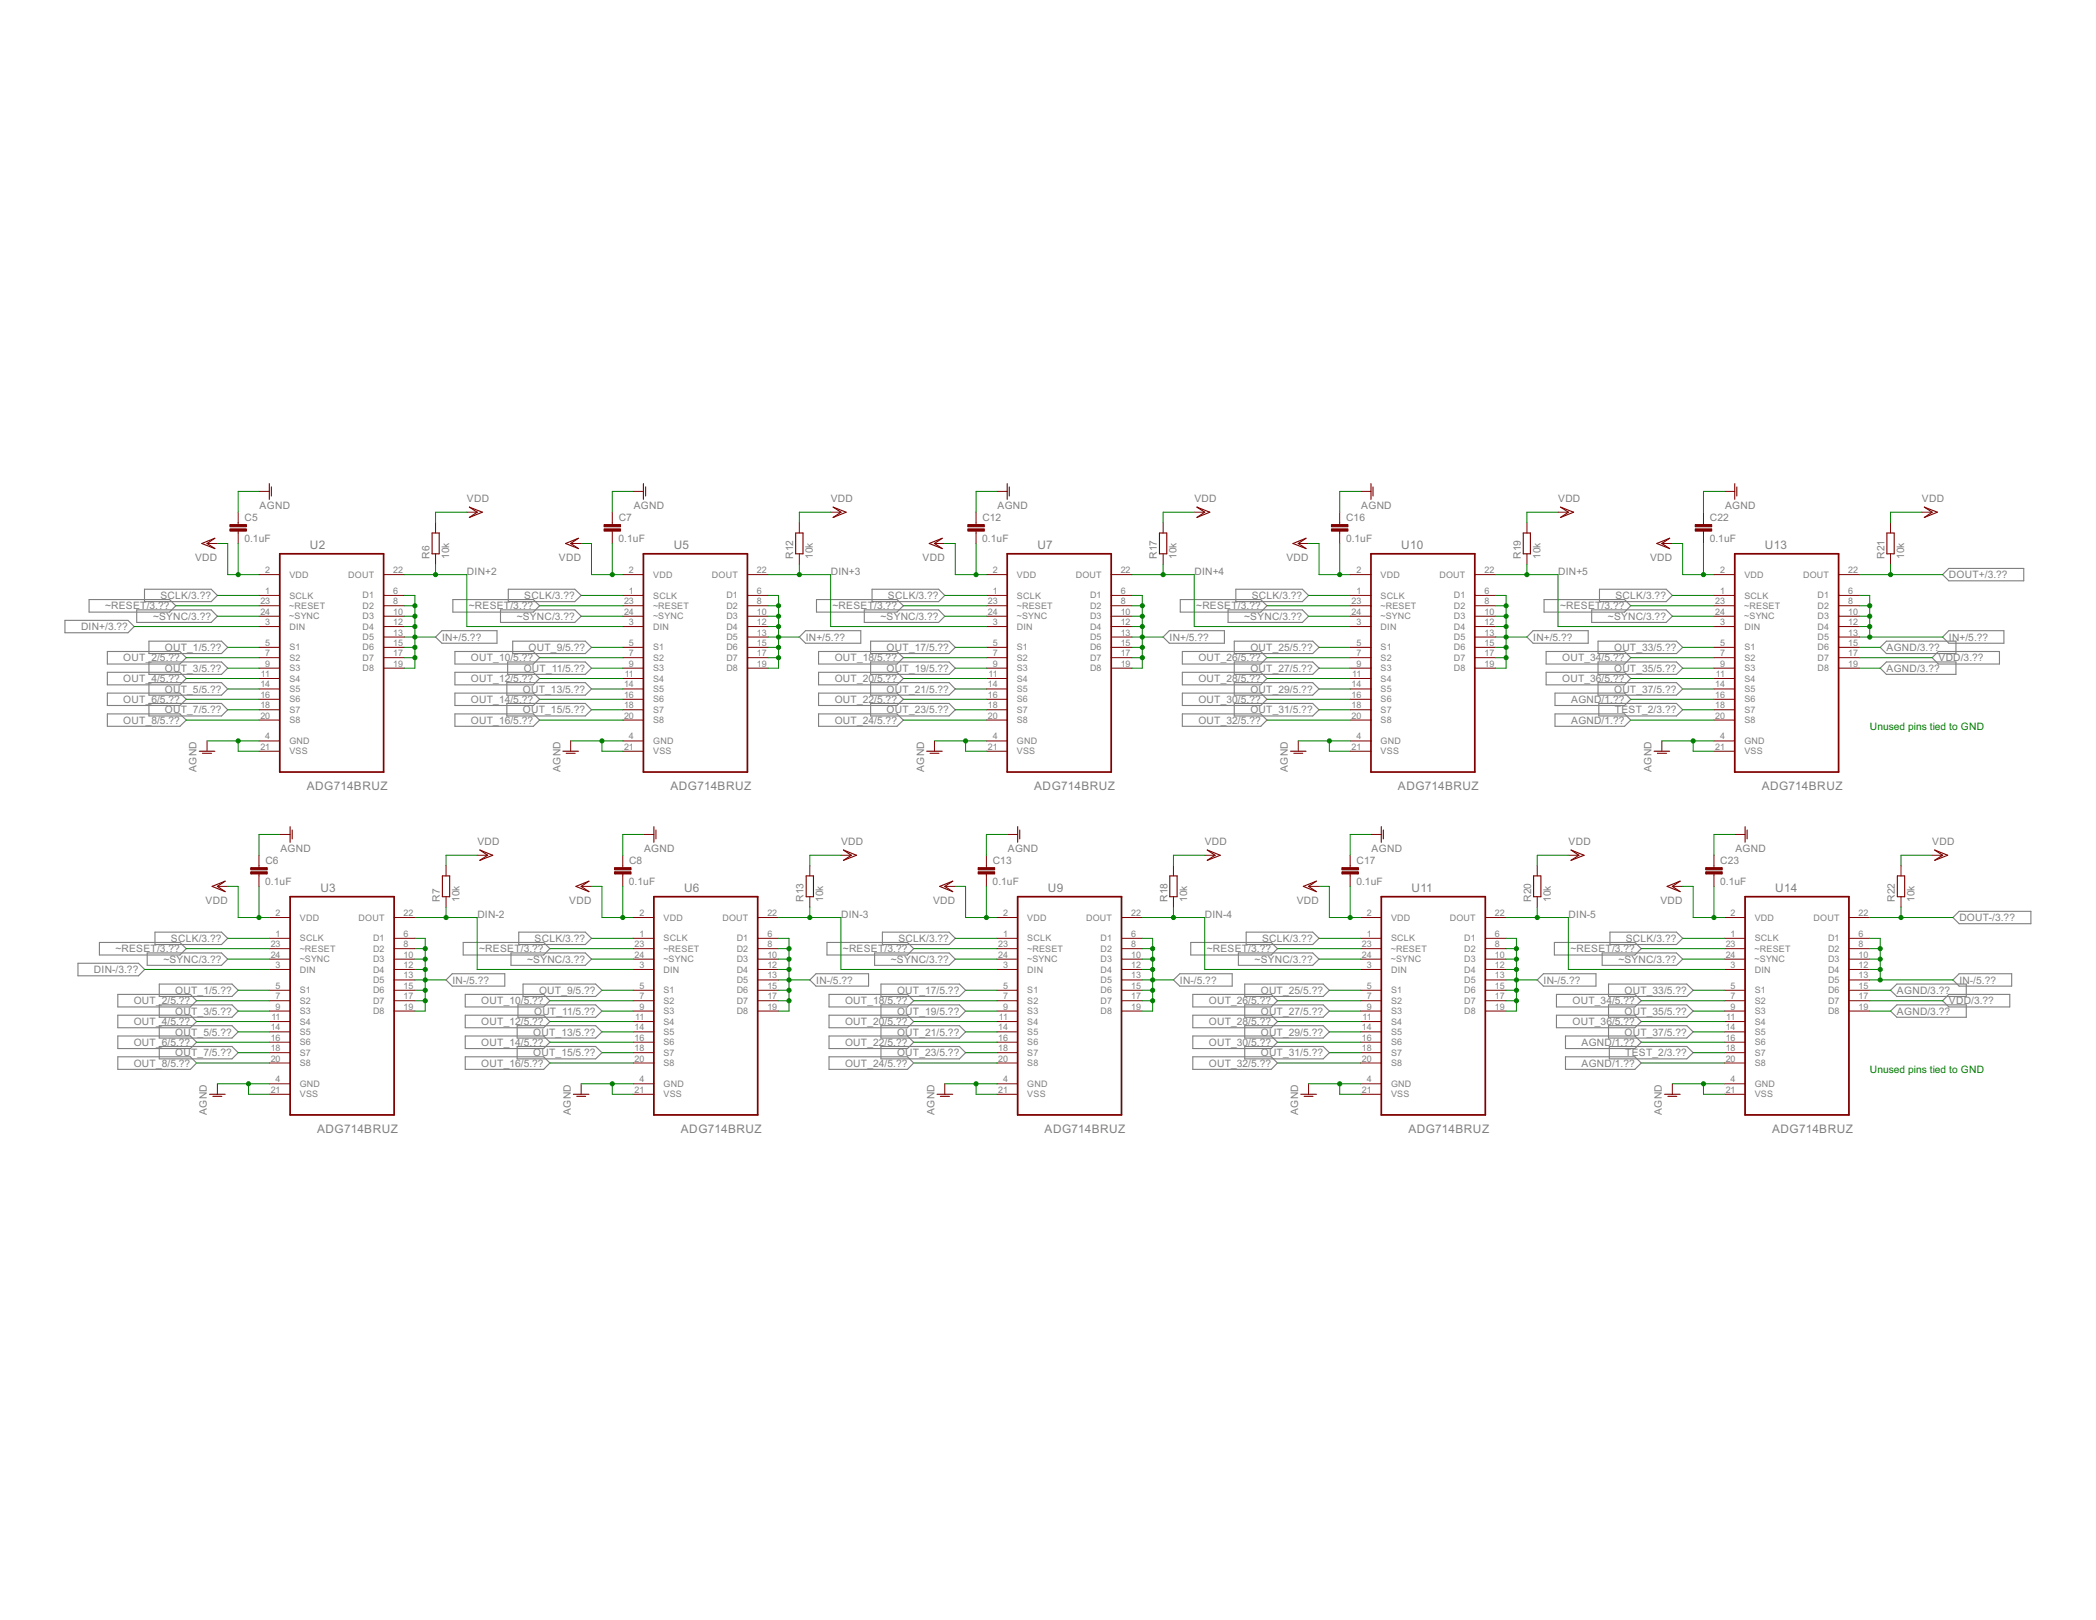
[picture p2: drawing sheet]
<svg xmlns="http://www.w3.org/2000/svg" width="279mm" height="216mm" viewBox="0 0 279 216" stroke-linecap="round" stroke-linejoin="round" font-family="sans-serif">
<defs><g id="words">
<g font-size="1.8" fill="#808080">
<text x="41.3" y="73.1">U2</text>
<text x="89.8" y="73.1">U5</text>
<text x="138.3" y="73.1">U7</text>
<text x="186.8" y="73.1">U10</text>
<text x="235.3" y="73.1">U13</text>
<text x="40.9" y="105.3">ADG714BRUZ</text>
<text x="89.4" y="105.3">ADG714BRUZ</text>
<text x="137.9" y="105.3">ADG714BRUZ</text>
<text x="186.4" y="105.3">ADG714BRUZ</text>
<text x="234.8" y="105.3">ADG714BRUZ</text>
<text x="42.7" y="118.8">U3</text>
<text x="91.2" y="118.8">U6</text>
<text x="139.7" y="118.8">U9</text>
<text x="188.2" y="118.8">U11</text>
<text x="236.7" y="118.8">U14</text>
<text x="42.3" y="151">ADG714BRUZ</text>
<text x="90.8" y="151">ADG714BRUZ</text>
<text x="139.3" y="151">ADG714BRUZ</text>
<text x="187.7" y="151">ADG714BRUZ</text>
<text x="236.2" y="151">ADG714BRUZ</text>
</g>
<g font-size="1.5" fill="#808080">
<text x="32.6" y="69.4">C5</text>
<text x="34.6" y="67.9">AGND</text>
<text x="62.2" y="66.9">VDD</text>
<text x="82.5" y="69.4">C7</text>
<text x="84.5" y="67.9">AGND</text>
<text x="110.7" y="66.9">VDD</text>
<text x="131" y="69.4">C12</text>
<text x="133" y="67.9">AGND</text>
<text x="159.2" y="66.9">VDD</text>
<text x="179.4" y="69.4">C16</text>
<text x="181.5" y="67.9">AGND</text>
<text x="207.7" y="66.9">VDD</text>
<text x="227.9" y="69.4">C22</text>
<text x="229.9" y="67.9">AGND</text>
<text x="256.2" y="66.9">VDD</text>
<text x="26" y="74.8">VDD</text>
<text x="32.6" y="72.2">0.1uF</text>
<text x="57.3" y="74.5" transform="rotate(-90 57.3 74.5)">R6</text>
<text x="59.9" y="74.5" transform="rotate(-90 59.9 74.5)">10k</text>
<text x="62.2" y="76.6">DIN+2</text>
<text x="74.5" y="74.8">VDD</text>
<text x="82.5" y="72.2">0.1uF</text>
<text x="105.7" y="74.5" transform="rotate(-90 105.7 74.5)">R12</text>
<text x="108.4" y="74.5" transform="rotate(-90 108.4 74.5)">10k</text>
<text x="110.7" y="76.6">DIN+3</text>
<text x="123" y="74.8">VDD</text>
<text x="130.9" y="72.2">0.1uF</text>
<text x="154.2" y="74.5" transform="rotate(-90 154.2 74.5)">R17</text>
<text x="156.8" y="74.5" transform="rotate(-90 156.8 74.5)">10k</text>
<text x="159.2" y="76.6">DIN+4</text>
<text x="171.5" y="74.8">VDD</text>
<text x="179.4" y="72.2">0.1uF</text>
<text x="202.7" y="74.5" transform="rotate(-90 202.7 74.5)">R19</text>
<text x="205.3" y="74.5" transform="rotate(-90 205.3 74.5)">10k</text>
<text x="207.7" y="76.6">DIN+5</text>
<text x="220" y="74.8">VDD</text>
<text x="227.9" y="72.2">0.1uF</text>
<text x="251.2" y="74.5" transform="rotate(-90 251.2 74.5)">R21</text>
<text x="253.8" y="74.5" transform="rotate(-90 253.8 74.5)">10k</text>
<text x="259.8" y="77.1">DOUT+/3.??</text>
<text x="10.8" y="84">DIN+/3.??</text>
<text x="14" y="81.2">~RESET/3.??</text>
<text x="20.4" y="82.6">~SYNC/3.??</text>
<text x="21.4" y="79.8">SCLK/3.??</text>
<text x="62.5" y="81.2">~RESET/3.??</text>
<text x="68.9" y="82.6">~SYNC/3.??</text>
<text x="69.9" y="79.8">SCLK/3.??</text>
<text x="111" y="81.2">~RESET/3.??</text>
<text x="117.4" y="82.6">~SYNC/3.??</text>
<text x="118.4" y="79.8">SCLK/3.??</text>
<text x="159.5" y="81.2">~RESET/3.??</text>
<text x="165.9" y="82.6">~SYNC/3.??</text>
<text x="166.9" y="79.8">SCLK/3.??</text>
<text x="208" y="81.2">~RESET/3.??</text>
<text x="214.3" y="82.6">~SYNC/3.??</text>
<text x="215.3" y="79.8">SCLK/3.??</text>
<text x="16.4" y="88.1">OUT_2/5.??</text>
<text x="22" y="86.8">OUT_1/5.??</text>
<text x="22" y="89.5">OUT_3/5.??</text>
<text x="58.9" y="85.4">IN+/5.??</text>
<text x="62.8" y="88.1">OUT_10/5.??</text>
<text x="69.8" y="89.5">OUT_11/5.??</text>
<text x="70.5" y="86.8">OUT_9/5.??</text>
<text x="107.4" y="85.4">IN+/5.??</text>
<text x="111.3" y="88.1">OUT_18/5.??</text>
<text x="118.2" y="86.8">OUT_17/5.??</text>
<text x="118.2" y="89.5">OUT_19/5.??</text>
<text x="155.9" y="85.4">IN+/5.??</text>
<text x="159.7" y="88.1">OUT_26/5.??</text>
<text x="166.7" y="86.8">OUT_25/5.??</text>
<text x="166.7" y="89.5">OUT_27/5.??</text>
<text x="204.4" y="85.4">IN+/5.??</text>
<text x="208.2" y="88.1">OUT_34/5.??</text>
<text x="215.2" y="86.8">OUT_33/5.??</text>
<text x="215.2" y="89.5">OUT_35/5.??</text>
<text x="251.5" y="86.8">AGND/3.??</text>
<text x="251.5" y="89.5">AGND/3.??</text>
<text x="258.4" y="88.1">VDD/3.??</text>
<text x="259.8" y="85.4">IN+/5.??</text>
<text x="16.4" y="90.9">OUT_4/5.??</text>
<text x="16.4" y="93.7">OUT_6/5.??</text>
<text x="22" y="92.3">OUT_5/5.??</text>
<text x="22" y="95.1">OUT_7/5.??</text>
<text x="62.8" y="90.9">OUT_12/5.??</text>
<text x="62.8" y="93.7">OUT_14/5.??</text>
<text x="69.7" y="92.3">OUT_13/5.??</text>
<text x="69.7" y="95.1">OUT_15/5.??</text>
<text x="111.3" y="90.9">OUT_20/5.??</text>
<text x="111.3" y="93.7">OUT_22/5.??</text>
<text x="118.2" y="92.3">OUT_21/5.??</text>
<text x="118.2" y="95.1">OUT_23/5.??</text>
<text x="159.7" y="90.9">OUT_28/5.??</text>
<text x="159.7" y="93.7">OUT_30/5.??</text>
<text x="166.7" y="92.3">OUT_29/5.??</text>
<text x="166.7" y="95.1">OUT_31/5.??</text>
<text x="208.2" y="90.9">OUT_36/5.??</text>
<text x="209.4" y="93.7">AGND/1.??</text>
<text x="215.2" y="92.3">OUT_37/5.??</text>
<text x="215.2" y="95.1">TEST_2/3.??</text>
<text x="16.4" y="96.5">OUT_8/5.??</text>
<text x="62.8" y="96.5">OUT_16/5.??</text>
<text x="111.3" y="96.5">OUT_24/5.??</text>
<text x="159.7" y="96.5">OUT_32/5.??</text>
<text x="209.4" y="96.5">AGND/1.??</text>
<text x="26.2" y="102.9" transform="rotate(-90 26.2 102.9)">AGND</text>
<text x="74.7" y="102.9" transform="rotate(-90 74.7 102.9)">AGND</text>
<text x="123.2" y="102.9" transform="rotate(-90 123.2 102.9)">AGND</text>
<text x="171.7" y="102.9" transform="rotate(-90 171.7 102.9)">AGND</text>
<text x="220.2" y="102.9" transform="rotate(-90 220.2 102.9)">AGND</text>
<text x="37.4" y="113.6">AGND</text>
<text x="63.6" y="112.6">VDD</text>
<text x="85.9" y="113.6">AGND</text>
<text x="112.1" y="112.6">VDD</text>
<text x="134.4" y="113.6">AGND</text>
<text x="160.6" y="112.6">VDD</text>
<text x="182.8" y="113.6">AGND</text>
<text x="209.1" y="112.6">VDD</text>
<text x="231.3" y="113.6">AGND</text>
<text x="257.6" y="112.6">VDD</text>
<text x="35.4" y="117.9">0.1uF</text>
<text x="35.4" y="115.2">C6</text>
<text x="83.8" y="117.9">0.1uF</text>
<text x="83.9" y="115.2">C8</text>
<text x="132.3" y="117.9">0.1uF</text>
<text x="132.3" y="115.2">C13</text>
<text x="180.8" y="117.9">0.1uF</text>
<text x="180.8" y="115.2">C17</text>
<text x="229.3" y="117.9">0.1uF</text>
<text x="229.3" y="115.2">C23</text>
<text x="22.8" y="125.5">SCLK/3.??</text>
<text x="27.4" y="120.5">VDD</text>
<text x="58.6" y="120.2" transform="rotate(-90 58.6 120.2)">R7</text>
<text x="61.3" y="120.2" transform="rotate(-90 61.3 120.2)">10k</text>
<text x="63.6" y="122.3">DIN-2</text>
<text x="71.3" y="125.5">SCLK/3.??</text>
<text x="75.9" y="120.5">VDD</text>
<text x="107.1" y="120.2" transform="rotate(-90 107.1 120.2)">R13</text>
<text x="109.7" y="120.2" transform="rotate(-90 109.7 120.2)">10k</text>
<text x="112.1" y="122.3">DIN-3</text>
<text x="119.8" y="125.5">SCLK/3.??</text>
<text x="124.4" y="120.5">VDD</text>
<text x="155.6" y="120.2" transform="rotate(-90 155.6 120.2)">R18</text>
<text x="158.2" y="120.2" transform="rotate(-90 158.2 120.2)">10k</text>
<text x="160.6" y="122.3">DIN-4</text>
<text x="168.2" y="125.5">SCLK/3.??</text>
<text x="172.9" y="120.5">VDD</text>
<text x="204.1" y="120.2" transform="rotate(-90 204.1 120.2)">R20</text>
<text x="206.7" y="120.2" transform="rotate(-90 206.7 120.2)">10k</text>
<text x="209.1" y="122.3">DIN-5</text>
<text x="216.7" y="125.5">SCLK/3.??</text>
<text x="221.3" y="120.5">VDD</text>
<text x="252.6" y="120.2" transform="rotate(-90 252.6 120.2)">R22</text>
<text x="255.2" y="120.2" transform="rotate(-90 255.2 120.2)">10k</text>
<text x="261.2" y="122.8">DOUT-/3.??</text>
<text x="12.5" y="129.7">DIN-/3.??</text>
<text x="15.4" y="126.9">~RESET/3.??</text>
<text x="21.8" y="128.3">~SYNC/3.??</text>
<text x="60.3" y="131.1">IN-/5.??</text>
<text x="63.9" y="126.9">~RESET/3.??</text>
<text x="70.3" y="128.3">~SYNC/3.??</text>
<text x="108.8" y="131.1">IN-/5.??</text>
<text x="112.4" y="126.9">~RESET/3.??</text>
<text x="118.8" y="128.3">~SYNC/3.??</text>
<text x="157.3" y="131.1">IN-/5.??</text>
<text x="160.9" y="126.9">~RESET/3.??</text>
<text x="167.2" y="128.3">~SYNC/3.??</text>
<text x="205.8" y="131.1">IN-/5.??</text>
<text x="209.3" y="126.9">~RESET/3.??</text>
<text x="215.7" y="128.3">~SYNC/3.??</text>
<text x="261.2" y="131.1">IN-/5.??</text>
<text x="17.8" y="133.9">OUT_2/5.??</text>
<text x="17.8" y="136.6">OUT_4/5.??</text>
<text x="23.4" y="132.5">OUT_1/5.??</text>
<text x="23.4" y="135.2">OUT_3/5.??</text>
<text x="64.2" y="133.9">OUT_10/5.??</text>
<text x="64.2" y="136.6">OUT_12/5.??</text>
<text x="71.2" y="135.2">OUT_11/5.??</text>
<text x="71.9" y="132.5">OUT_9/5.??</text>
<text x="112.6" y="133.9">OUT_18/5.??</text>
<text x="112.6" y="136.6">OUT_20/5.??</text>
<text x="119.6" y="132.5">OUT_17/5.??</text>
<text x="119.6" y="135.2">OUT_19/5.??</text>
<text x="161.1" y="133.9">OUT_26/5.??</text>
<text x="161.1" y="136.6">OUT_28/5.??</text>
<text x="168.1" y="132.5">OUT_25/5.??</text>
<text x="168.1" y="135.2">OUT_27/5.??</text>
<text x="209.6" y="133.9">OUT_34/5.??</text>
<text x="209.6" y="136.6">OUT_36/5.??</text>
<text x="216.5" y="132.5">OUT_33/5.??</text>
<text x="216.5" y="135.2">OUT_35/5.??</text>
<text x="252.9" y="132.5">AGND/3.??</text>
<text x="252.9" y="135.2">AGND/3.??</text>
<text x="259.8" y="133.8">VDD/3.??</text>
<text x="17.8" y="139.4">OUT_6/5.??</text>
<text x="17.8" y="142.2">OUT_8/5.??</text>
<text x="23.4" y="138">OUT_5/5.??</text>
<text x="23.4" y="140.8">OUT_7/5.??</text>
<text x="64.2" y="139.4">OUT_14/5.??</text>
<text x="64.2" y="142.2">OUT_16/5.??</text>
<text x="71.1" y="138">OUT_13/5.??</text>
<text x="71.1" y="140.8">OUT_15/5.??</text>
<text x="112.6" y="139.4">OUT_22/5.??</text>
<text x="112.6" y="142.2">OUT_24/5.??</text>
<text x="119.6" y="138">OUT_21/5.??</text>
<text x="119.6" y="140.8">OUT_23/5.??</text>
<text x="161.1" y="139.4">OUT_30/5.??</text>
<text x="161.1" y="142.2">OUT_32/5.??</text>
<text x="168.1" y="138">OUT_29/5.??</text>
<text x="168.1" y="140.8">OUT_31/5.??</text>
<text x="210.8" y="139.4">AGND/1.??</text>
<text x="210.8" y="142.2">AGND/1.??</text>
<text x="216.5" y="138">OUT_37/5.??</text>
<text x="216.6" y="140.8">TEST_2/3.??</text>
<text x="27.6" y="148.6" transform="rotate(-90 27.6 148.6)">AGND</text>
<text x="76.1" y="148.6" transform="rotate(-90 76.1 148.6)">AGND</text>
<text x="124.6" y="148.6" transform="rotate(-90 124.6 148.6)">AGND</text>
<text x="173.1" y="148.6" transform="rotate(-90 173.1 148.6)">AGND</text>
<text x="221.5" y="148.6" transform="rotate(-90 221.5 148.6)">AGND</text>
</g>
<g font-size="1.5" fill="#008000">
<text x="249.3" y="97.4">Unused pins tied to GND</text>
<text x="249.3" y="143.1">Unused pins tied to GND</text>
</g>
<g font-size="1.3" fill="#808080">
<text x="35.4" y="76.4">2</text>
<text x="38.6" y="77">VDD</text>
<text x="46.4" y="77">DOUT</text>
<text x="52.4" y="76.4">22</text>
<text x="83.8" y="76.4">2</text>
<text x="87.1" y="77">VDD</text>
<text x="94.9" y="77">DOUT</text>
<text x="100.9" y="76.4">22</text>
<text x="132.3" y="76.4">2</text>
<text x="135.6" y="77">VDD</text>
<text x="143.4" y="77">DOUT</text>
<text x="149.4" y="76.4">22</text>
<text x="180.8" y="76.4">2</text>
<text x="184" y="77">VDD</text>
<text x="191.9" y="77">DOUT</text>
<text x="197.9" y="76.4">22</text>
<text x="229.3" y="76.4">2</text>
<text x="232.5" y="77">VDD</text>
<text x="240.4" y="77">DOUT</text>
<text x="246.4" y="76.4">22</text>
<text x="34.7" y="80.5">23</text>
<text x="34.7" y="81.9">24</text>
<text x="35.4" y="79.2">1</text>
<text x="35.4" y="83.3">3</text>
<text x="38.6" y="81.2">~RESET</text>
<text x="38.6" y="82.5">~SYNC</text>
<text x="38.6" y="79.8">SCLK</text>
<text x="38.6" y="83.9">DIN</text>
<text x="48.3" y="79.8">D1</text>
<text x="48.3" y="81.1">D2</text>
<text x="48.3" y="82.5">D3</text>
<text x="48.3" y="83.9">D4</text>
<text x="52.4" y="79.2">6</text>
<text x="52.4" y="80.5">8</text>
<text x="52.4" y="81.9">10</text>
<text x="52.4" y="83.3">12</text>
<text x="83.2" y="80.5">23</text>
<text x="83.2" y="81.9">24</text>
<text x="83.8" y="79.2">1</text>
<text x="83.8" y="83.3">3</text>
<text x="87.1" y="81.2">~RESET</text>
<text x="87.1" y="82.5">~SYNC</text>
<text x="87.1" y="79.8">SCLK</text>
<text x="87.1" y="83.9">DIN</text>
<text x="96.8" y="79.8">D1</text>
<text x="96.8" y="81.1">D2</text>
<text x="96.8" y="82.5">D3</text>
<text x="96.8" y="83.9">D4</text>
<text x="100.9" y="79.2">6</text>
<text x="100.9" y="80.5">8</text>
<text x="100.9" y="81.9">10</text>
<text x="100.9" y="83.3">12</text>
<text x="131.7" y="80.5">23</text>
<text x="131.7" y="81.9">24</text>
<text x="132.3" y="79.2">1</text>
<text x="132.3" y="83.3">3</text>
<text x="135.5" y="81.2">~RESET</text>
<text x="135.5" y="82.5">~SYNC</text>
<text x="135.6" y="79.8">SCLK</text>
<text x="135.6" y="83.9">DIN</text>
<text x="145.3" y="79.8">D1</text>
<text x="145.3" y="81.1">D2</text>
<text x="145.3" y="82.5">D3</text>
<text x="145.3" y="83.9">D4</text>
<text x="149.4" y="79.2">6</text>
<text x="149.4" y="80.5">8</text>
<text x="149.4" y="81.9">10</text>
<text x="149.4" y="83.3">12</text>
<text x="180.2" y="80.5">23</text>
<text x="180.2" y="81.9">24</text>
<text x="180.8" y="79.2">1</text>
<text x="180.8" y="83.3">3</text>
<text x="184" y="81.2">~RESET</text>
<text x="184" y="82.5">~SYNC</text>
<text x="184" y="79.8">SCLK</text>
<text x="184" y="83.9">DIN</text>
<text x="193.8" y="79.8">D1</text>
<text x="193.8" y="81.1">D2</text>
<text x="193.8" y="82.5">D3</text>
<text x="193.8" y="83.9">D4</text>
<text x="197.9" y="79.2">6</text>
<text x="197.9" y="80.5">8</text>
<text x="197.9" y="81.9">10</text>
<text x="197.9" y="83.3">12</text>
<text x="228.6" y="80.5">23</text>
<text x="228.6" y="81.9">24</text>
<text x="229.3" y="79.2">1</text>
<text x="229.3" y="83.3">3</text>
<text x="232.5" y="81.2">~RESET</text>
<text x="232.5" y="82.5">~SYNC</text>
<text x="232.5" y="79.8">SCLK</text>
<text x="232.5" y="83.9">DIN</text>
<text x="242.3" y="79.8">D1</text>
<text x="242.3" y="81.1">D2</text>
<text x="242.3" y="82.5">D3</text>
<text x="242.3" y="83.9">D4</text>
<text x="246.4" y="79.2">6</text>
<text x="246.4" y="80.5">8</text>
<text x="246.4" y="81.9">10</text>
<text x="246.4" y="83.3">12</text>
<text x="35.4" y="86.1">5</text>
<text x="35.4" y="87.5">7</text>
<text x="35.4" y="88.9">9</text>
<text x="38.6" y="86.7">S1</text>
<text x="38.6" y="88.1">S2</text>
<text x="38.6" y="89.5">S3</text>
<text x="48.3" y="85.3">D5</text>
<text x="48.3" y="86.7">D6</text>
<text x="48.3" y="88.1">D7</text>
<text x="48.3" y="89.5">D8</text>
<text x="52.4" y="84.7">13</text>
<text x="52.4" y="86.1">15</text>
<text x="52.4" y="87.5">17</text>
<text x="52.4" y="88.9">19</text>
<text x="83.8" y="86.1">5</text>
<text x="83.8" y="87.5">7</text>
<text x="83.8" y="88.9">9</text>
<text x="87.1" y="86.7">S1</text>
<text x="87.1" y="88.1">S2</text>
<text x="87.1" y="89.5">S3</text>
<text x="96.8" y="85.3">D5</text>
<text x="96.8" y="86.7">D6</text>
<text x="96.8" y="88.1">D7</text>
<text x="96.8" y="89.5">D8</text>
<text x="100.9" y="84.7">13</text>
<text x="100.9" y="86.1">15</text>
<text x="100.9" y="87.5">17</text>
<text x="100.9" y="88.9">19</text>
<text x="132.3" y="86.1">5</text>
<text x="132.3" y="87.5">7</text>
<text x="132.3" y="88.9">9</text>
<text x="135.6" y="86.7">S1</text>
<text x="135.6" y="88.1">S2</text>
<text x="135.6" y="89.5">S3</text>
<text x="145.3" y="85.3">D5</text>
<text x="145.3" y="86.7">D6</text>
<text x="145.3" y="88.1">D7</text>
<text x="145.3" y="89.5">D8</text>
<text x="149.4" y="84.7">13</text>
<text x="149.4" y="86.1">15</text>
<text x="149.4" y="87.5">17</text>
<text x="149.4" y="88.9">19</text>
<text x="180.8" y="86.1">5</text>
<text x="180.8" y="87.5">7</text>
<text x="180.8" y="88.9">9</text>
<text x="184" y="86.7">S1</text>
<text x="184" y="88.1">S2</text>
<text x="184" y="89.5">S3</text>
<text x="193.8" y="85.3">D5</text>
<text x="193.8" y="86.7">D6</text>
<text x="193.8" y="88.1">D7</text>
<text x="193.8" y="89.5">D8</text>
<text x="197.9" y="84.7">13</text>
<text x="197.9" y="86.1">15</text>
<text x="197.9" y="87.5">17</text>
<text x="197.9" y="88.9">19</text>
<text x="229.3" y="86.1">5</text>
<text x="229.3" y="87.5">7</text>
<text x="229.3" y="88.9">9</text>
<text x="232.5" y="86.7">S1</text>
<text x="232.5" y="88.1">S2</text>
<text x="232.5" y="89.5">S3</text>
<text x="242.3" y="85.3">D5</text>
<text x="242.3" y="86.7">D6</text>
<text x="242.3" y="88.1">D7</text>
<text x="242.3" y="89.5">D8</text>
<text x="246.4" y="84.7">13</text>
<text x="246.4" y="86.1">15</text>
<text x="246.4" y="87.5">17</text>
<text x="246.4" y="88.9">19</text>
<text x="34.7" y="91.6">14</text>
<text x="34.7" y="93">16</text>
<text x="34.7" y="94.4">18</text>
<text x="34.7" y="95.8">20</text>
<text x="34.8" y="90.2">11</text>
<text x="38.6" y="90.8">S4</text>
<text x="38.6" y="92.2">S5</text>
<text x="38.6" y="93.6">S6</text>
<text x="38.6" y="95">S7</text>
<text x="83.2" y="91.6">14</text>
<text x="83.2" y="93">16</text>
<text x="83.2" y="94.4">18</text>
<text x="83.2" y="95.8">20</text>
<text x="83.3" y="90.2">11</text>
<text x="87.1" y="90.8">S4</text>
<text x="87.1" y="92.2">S5</text>
<text x="87.1" y="93.6">S6</text>
<text x="87.1" y="95">S7</text>
<text x="131.7" y="91.6">14</text>
<text x="131.7" y="93">16</text>
<text x="131.7" y="94.4">18</text>
<text x="131.7" y="95.8">20</text>
<text x="131.8" y="90.2">11</text>
<text x="135.6" y="90.8">S4</text>
<text x="135.6" y="92.2">S5</text>
<text x="135.6" y="93.6">S6</text>
<text x="135.6" y="95">S7</text>
<text x="180.2" y="91.6">14</text>
<text x="180.2" y="93">16</text>
<text x="180.2" y="94.4">18</text>
<text x="180.2" y="95.8">20</text>
<text x="180.2" y="90.2">11</text>
<text x="184" y="90.8">S4</text>
<text x="184" y="92.2">S5</text>
<text x="184" y="93.6">S6</text>
<text x="184" y="95">S7</text>
<text x="228.6" y="91.6">14</text>
<text x="228.6" y="93">16</text>
<text x="228.6" y="94.4">18</text>
<text x="228.6" y="95.8">20</text>
<text x="228.7" y="90.2">11</text>
<text x="232.5" y="90.8">S4</text>
<text x="232.5" y="92.2">S5</text>
<text x="232.5" y="93.6">S6</text>
<text x="232.5" y="95">S7</text>
<text x="34.7" y="99.9">21</text>
<text x="35.4" y="98.5">4</text>
<text x="38.6" y="96.4">S8</text>
<text x="38.6" y="99.2">GND</text>
<text x="38.6" y="100.5">VSS</text>
<text x="83.2" y="99.9">21</text>
<text x="83.8" y="98.5">4</text>
<text x="87.1" y="96.4">S8</text>
<text x="87.1" y="99.2">GND</text>
<text x="87.1" y="100.5">VSS</text>
<text x="131.7" y="99.9">21</text>
<text x="132.3" y="98.5">4</text>
<text x="135.6" y="96.4">S8</text>
<text x="135.6" y="99.2">GND</text>
<text x="135.6" y="100.5">VSS</text>
<text x="180.2" y="99.9">21</text>
<text x="180.8" y="98.5">4</text>
<text x="184" y="96.4">S8</text>
<text x="184" y="99.2">GND</text>
<text x="184" y="100.5">VSS</text>
<text x="228.6" y="99.9">21</text>
<text x="229.3" y="98.5">4</text>
<text x="232.5" y="96.4">S8</text>
<text x="232.5" y="99.2">GND</text>
<text x="232.5" y="100.5">VSS</text>
<text x="36.7" y="122.1">2</text>
<text x="36.7" y="124.9">1</text>
<text x="40" y="122.7">VDD</text>
<text x="40" y="125.5">SCLK</text>
<text x="47.8" y="122.7">DOUT</text>
<text x="49.7" y="125.5">D1</text>
<text x="53.8" y="122.1">22</text>
<text x="53.8" y="124.9">6</text>
<text x="85.2" y="122.1">2</text>
<text x="85.2" y="124.9">1</text>
<text x="88.5" y="122.7">VDD</text>
<text x="88.5" y="125.5">SCLK</text>
<text x="96.3" y="122.7">DOUT</text>
<text x="98.2" y="125.5">D1</text>
<text x="102.3" y="122.1">22</text>
<text x="102.3" y="124.9">6</text>
<text x="133.7" y="122.1">2</text>
<text x="133.7" y="124.9">1</text>
<text x="136.9" y="122.7">VDD</text>
<text x="136.9" y="125.5">SCLK</text>
<text x="144.8" y="122.7">DOUT</text>
<text x="146.7" y="125.5">D1</text>
<text x="150.8" y="122.1">22</text>
<text x="150.8" y="124.9">6</text>
<text x="182.2" y="122.1">2</text>
<text x="182.2" y="124.9">1</text>
<text x="185.4" y="122.7">VDD</text>
<text x="185.4" y="125.5">SCLK</text>
<text x="193.3" y="122.7">DOUT</text>
<text x="195.2" y="125.5">D1</text>
<text x="199.3" y="122.1">22</text>
<text x="199.3" y="124.9">6</text>
<text x="230.7" y="122.1">2</text>
<text x="230.7" y="124.9">1</text>
<text x="233.9" y="122.7">VDD</text>
<text x="233.9" y="125.5">SCLK</text>
<text x="241.7" y="122.7">DOUT</text>
<text x="243.7" y="125.5">D1</text>
<text x="247.7" y="122.1">22</text>
<text x="247.7" y="124.9">6</text>
<text x="36.1" y="126.2">23</text>
<text x="36.1" y="127.6">24</text>
<text x="36.7" y="129">3</text>
<text x="36.7" y="131.8">5</text>
<text x="39.9" y="126.9">~RESET</text>
<text x="39.9" y="128.2">~SYNC</text>
<text x="40" y="129.6">DIN</text>
<text x="49.7" y="126.8">D2</text>
<text x="49.7" y="128.2">D3</text>
<text x="49.7" y="129.6">D4</text>
<text x="49.7" y="131">D5</text>
<text x="53.8" y="126.2">8</text>
<text x="53.8" y="127.6">10</text>
<text x="53.8" y="129">12</text>
<text x="53.8" y="130.4">13</text>
<text x="53.8" y="131.8">15</text>
<text x="84.6" y="126.2">23</text>
<text x="84.6" y="127.6">24</text>
<text x="85.2" y="129">3</text>
<text x="85.2" y="131.8">5</text>
<text x="88.4" y="126.9">~RESET</text>
<text x="88.4" y="128.2">~SYNC</text>
<text x="88.5" y="129.6">DIN</text>
<text x="98.2" y="126.8">D2</text>
<text x="98.2" y="128.2">D3</text>
<text x="98.2" y="129.6">D4</text>
<text x="98.2" y="131">D5</text>
<text x="102.3" y="126.2">8</text>
<text x="102.3" y="127.6">10</text>
<text x="102.3" y="129">12</text>
<text x="102.3" y="130.4">13</text>
<text x="102.3" y="131.8">15</text>
<text x="133.1" y="126.2">23</text>
<text x="133.1" y="127.6">24</text>
<text x="133.7" y="129">3</text>
<text x="133.7" y="131.8">5</text>
<text x="136.9" y="126.9">~RESET</text>
<text x="136.9" y="128.2">~SYNC</text>
<text x="136.9" y="129.6">DIN</text>
<text x="146.7" y="126.8">D2</text>
<text x="146.7" y="128.2">D3</text>
<text x="146.7" y="129.6">D4</text>
<text x="146.7" y="131">D5</text>
<text x="150.8" y="126.2">8</text>
<text x="150.8" y="127.6">10</text>
<text x="150.8" y="129">12</text>
<text x="150.8" y="130.4">13</text>
<text x="150.8" y="131.8">15</text>
<text x="181.5" y="126.2">23</text>
<text x="181.5" y="127.6">24</text>
<text x="182.2" y="129">3</text>
<text x="182.2" y="131.8">5</text>
<text x="185.4" y="126.9">~RESET</text>
<text x="185.4" y="128.2">~SYNC</text>
<text x="185.4" y="129.6">DIN</text>
<text x="195.2" y="126.8">D2</text>
<text x="195.2" y="128.2">D3</text>
<text x="195.2" y="129.6">D4</text>
<text x="195.2" y="131">D5</text>
<text x="199.3" y="126.2">8</text>
<text x="199.3" y="127.6">10</text>
<text x="199.3" y="129">12</text>
<text x="199.3" y="130.4">13</text>
<text x="199.3" y="131.8">15</text>
<text x="230" y="126.2">23</text>
<text x="230" y="127.6">24</text>
<text x="230.7" y="129">3</text>
<text x="230.7" y="131.8">5</text>
<text x="233.9" y="126.9">~RESET</text>
<text x="233.9" y="128.2">~SYNC</text>
<text x="233.9" y="129.6">DIN</text>
<text x="243.7" y="126.8">D2</text>
<text x="243.7" y="128.2">D3</text>
<text x="243.7" y="129.6">D4</text>
<text x="243.7" y="131">D5</text>
<text x="247.7" y="126.2">8</text>
<text x="247.7" y="127.6">10</text>
<text x="247.7" y="129">12</text>
<text x="247.7" y="130.4">13</text>
<text x="247.7" y="131.8">15</text>
<text x="36.1" y="137.3">14</text>
<text x="36.2" y="135.9">11</text>
<text x="36.7" y="133.2">7</text>
<text x="36.7" y="134.6">9</text>
<text x="40" y="132.4">S1</text>
<text x="40" y="133.8">S2</text>
<text x="40" y="135.2">S3</text>
<text x="40" y="136.5">S4</text>
<text x="40" y="137.9">S5</text>
<text x="49.7" y="132.4">D6</text>
<text x="49.7" y="133.8">D7</text>
<text x="49.7" y="135.2">D8</text>
<text x="53.8" y="133.2">17</text>
<text x="53.8" y="134.6">19</text>
<text x="84.6" y="137.3">14</text>
<text x="84.7" y="135.9">11</text>
<text x="85.2" y="133.2">7</text>
<text x="85.2" y="134.6">9</text>
<text x="88.5" y="132.4">S1</text>
<text x="88.5" y="133.8">S2</text>
<text x="88.5" y="135.2">S3</text>
<text x="88.5" y="136.5">S4</text>
<text x="88.5" y="137.9">S5</text>
<text x="98.2" y="132.4">D6</text>
<text x="98.2" y="133.8">D7</text>
<text x="98.2" y="135.2">D8</text>
<text x="102.3" y="133.2">17</text>
<text x="102.3" y="134.6">19</text>
<text x="133.1" y="137.3">14</text>
<text x="133.1" y="135.9">11</text>
<text x="133.7" y="133.2">7</text>
<text x="133.7" y="134.6">9</text>
<text x="136.9" y="132.4">S1</text>
<text x="136.9" y="133.8">S2</text>
<text x="136.9" y="135.2">S3</text>
<text x="136.9" y="136.5">S4</text>
<text x="136.9" y="137.9">S5</text>
<text x="146.7" y="132.4">D6</text>
<text x="146.7" y="133.8">D7</text>
<text x="146.7" y="135.2">D8</text>
<text x="150.8" y="133.2">17</text>
<text x="150.8" y="134.6">19</text>
<text x="181.5" y="137.3">14</text>
<text x="181.6" y="135.9">11</text>
<text x="182.2" y="133.2">7</text>
<text x="182.2" y="134.6">9</text>
<text x="185.4" y="132.4">S1</text>
<text x="185.4" y="133.8">S2</text>
<text x="185.4" y="135.2">S3</text>
<text x="185.4" y="136.5">S4</text>
<text x="185.4" y="137.9">S5</text>
<text x="195.2" y="132.4">D6</text>
<text x="195.2" y="133.8">D7</text>
<text x="195.2" y="135.2">D8</text>
<text x="199.3" y="133.2">17</text>
<text x="199.3" y="134.6">19</text>
<text x="230" y="137.3">14</text>
<text x="230.1" y="135.9">11</text>
<text x="230.7" y="133.2">7</text>
<text x="230.7" y="134.6">9</text>
<text x="233.9" y="132.4">S1</text>
<text x="233.9" y="133.8">S2</text>
<text x="233.9" y="135.2">S3</text>
<text x="233.9" y="136.5">S4</text>
<text x="233.9" y="137.9">S5</text>
<text x="243.7" y="132.4">D6</text>
<text x="243.7" y="133.8">D7</text>
<text x="243.7" y="135.2">D8</text>
<text x="247.7" y="133.2">17</text>
<text x="247.7" y="134.6">19</text>
<text x="36.1" y="138.7">16</text>
<text x="36.1" y="140.1">18</text>
<text x="36.1" y="141.5">20</text>
<text x="40" y="139.3">S6</text>
<text x="40" y="140.7">S7</text>
<text x="40" y="142.1">S8</text>
<text x="84.6" y="138.7">16</text>
<text x="84.6" y="140.1">18</text>
<text x="84.6" y="141.5">20</text>
<text x="88.5" y="139.3">S6</text>
<text x="88.5" y="140.7">S7</text>
<text x="88.5" y="142.1">S8</text>
<text x="133.1" y="138.7">16</text>
<text x="133.1" y="140.1">18</text>
<text x="133.1" y="141.5">20</text>
<text x="136.9" y="139.3">S6</text>
<text x="136.9" y="140.7">S7</text>
<text x="136.9" y="142.1">S8</text>
<text x="181.5" y="138.7">16</text>
<text x="181.5" y="140.1">18</text>
<text x="181.5" y="141.5">20</text>
<text x="185.4" y="139.3">S6</text>
<text x="185.4" y="140.7">S7</text>
<text x="185.4" y="142.1">S8</text>
<text x="230" y="138.7">16</text>
<text x="230" y="140.1">18</text>
<text x="230" y="141.5">20</text>
<text x="233.9" y="139.3">S6</text>
<text x="233.9" y="140.7">S7</text>
<text x="233.9" y="142.1">S8</text>
<text x="36.1" y="145.6">21</text>
<text x="36.7" y="144.2">4</text>
<text x="40" y="144.9">GND</text>
<text x="40" y="146.2">VSS</text>
<text x="84.6" y="145.6">21</text>
<text x="85.2" y="144.2">4</text>
<text x="88.5" y="144.9">GND</text>
<text x="88.5" y="146.2">VSS</text>
<text x="133.1" y="145.6">21</text>
<text x="133.7" y="144.2">4</text>
<text x="136.9" y="144.9">GND</text>
<text x="136.9" y="146.2">VSS</text>
<text x="181.5" y="145.6">21</text>
<text x="182.2" y="144.2">4</text>
<text x="185.4" y="144.9">GND</text>
<text x="185.4" y="146.2">VSS</text>
<text x="230" y="145.6">21</text>
<text x="230.7" y="144.2">4</text>
<text x="233.9" y="144.9">GND</text>
<text x="233.9" y="146.2">VSS</text>
</g>
</g></defs>
<g fill="none" stroke="#808080" stroke-width=".15">
<path d="M11.9 79.9h10.7l.8 .8-.8 .9h-10.7zM19.3 78.5h8.9l.8 .9-.8 .8h-8.9zM60.4 79.9h10.7l.8 .8-.8 .9h-10.7zM67.8 78.5h8.8l.9 .9-.9 .8h-8.8zM108.8 79.9h10.8l.8 .8-.8 .9h-10.8zM116.2 78.5h8.9l.8 .9-.8 .8h-8.9zM157.3 79.9h10.8l.8 .8-.8 .9h-10.8zM164.7 78.5h8.9l.8 .9-.8 .8h-8.9zM205.8 79.9h10.8l.8 .8-.8 .9h-10.8zM213.2 78.5h8.9l.8 .9-.8 .8h-8.9zM259 76.6l.8-.8h10v1.6h-10zM8.7 82.7h8.4l.8 .8-.8 .8h-8.4z"/>
<path d="M14.3 86.8h9.7l.8 .9-.8 .8h-9.7zM14.3 89.6h9.7l.8 .8-.8 .9h-9.7zM14.3 92.4h9.7l.8 .8-.8 .8h-9.7zM14.3 95.1h9.7l.8 .9-.8 .8h-9.7zM18.2 81.3h10l.8 .8-.8 .9h-10zM19.9 85.4h9.6l.9 .9-.9 .8h-9.6zM19.9 88.2h9.6l.9 .8-.9 .9h-9.6zM19.9 91h9.6l.9 .8-.9 .8h-9.6zM19.9 93.7h9.6l.9 .9-.9 .8h-9.6zM58.1 84.9l.8-.8h7.4v1.6h-7.4zM60.6 86.8h10.5l.8 .9-.8 .8h-10.5zM60.6 89.6h10.5l.8 .8-.8 .9h-10.5z"/>
<path d="M60.6 92.4h10.5l.8 .8-.8 .8h-10.5zM60.6 95.1h10.5l.8 .9-.8 .8h-10.5zM66.7 81.3h9.9l.9 .8-.9 .9h-9.9zM67.6 91h10.4l.8 .8-.8 .8h-10.4zM67.6 93.7h10.4l.8 .9-.8 .8h-10.4zM67.7 88.2h10.3l.8 .8-.8 .9h-10.3zM68.3 85.4h9.7l.8 .9-.8 .8h-9.7zM107.4 84.1h7.3v1.6h-7.3l-.8-.8zM109.1 86.8h10.5l.8 .9-.8 .8h-10.5zM109.1 89.6h10.5l.8 .8-.8 .9h-10.5zM109.1 92.4h10.5l.8 .8-.8 .8h-10.5zM109.1 95.1h10.5l.8 .9-.8 .8h-10.5z"/>
<path d="M115.2 81.3h9.9l.8 .8-.8 .9h-9.9zM116.1 85.4h10.4l.8 .9-.8 .8h-10.4zM116.1 88.2h10.4l.8 .8-.8 .9h-10.4zM116.1 91h10.4l.8 .8-.8 .8h-10.4zM116.1 93.7h10.4l.8 .9-.8 .8h-10.4zM155.9 84.1h7.3v1.6h-7.3l-.9-.8zM157.6 86.8h10.5l.8 .9-.8 .8h-10.5zM157.6 89.6h10.5l.8 .8-.8 .9h-10.5zM157.6 92.4h10.5l.8 .8-.8 .8h-10.5zM157.6 95.1h10.5l.8 .9-.8 .8h-10.5zM163.7 81.3h9.9l.8 .8-.8 .9h-9.9zM164.5 85.4h10.5l.8 .9-.8 .8h-10.5z"/>
<path d="M164.5 88.2h10.5l.8 .8-.8 .9h-10.5zM164.5 91h10.5l.8 .8-.8 .8h-10.5zM164.5 93.7h10.5l.8 .9-.8 .8h-10.5zM204.4 84.1h7.3v1.6h-7.3l-.9-.8zM206.1 86.8h10.5l.8 .9-.8 .8h-10.5zM206.1 89.6h10.5l.8 .8-.8 .9h-10.5zM207.3 92.4h9.3l.8 .8-.8 .8h-9.3zM207.3 95.1h9.3l.8 .9-.8 .8h-9.3zM212.2 81.3h9.9l.8 .8-.8 .9h-9.9zM213 85.4h10.5l.8 .9-.8 .8h-10.5zM213 88.2h10.5l.8 .8-.8 .9h-10.5zM213 91h10.5l.8 .8-.8 .8h-10.5z"/>
<path d="M213.1 93.7h10.4l.8 .9-.8 .8h-10.4zM250.6 86.3l.9-.9h9.2v1.7h-9.2zM250.6 89l.9-.8h9.2v1.7h-9.2zM257.6 87.7l.8-.9h8.1v1.7h-8.1zM259.8 84.1h7.3v1.6h-7.3l-.8-.8zM10.4 128.4h8.1l.8 .8-.8 .8h-8.1zM13.3 125.6h10.7l.8 .8-.8 .9h-10.7zM15.7 132.5h9.7l.8 .9-.8 .8h-9.7zM15.7 135.3h9.7l.8 .8-.8 .9h-9.7zM15.7 138.1h9.7l.8 .8-.8 .8h-9.7zM19.6 127h9.9l.9 .8-.9 .9h-9.9zM20.7 124.2h8.8l.9 .9-.9 .8h-8.8z"/>
<path d="M21.2 131.1h9.7l.8 .9-.8 .8h-9.7zM21.2 133.9h9.7l.8 .8-.8 .9h-9.7zM21.2 136.7h9.7l.8 .8-.8 .8h-9.7zM21.2 139.5h9.7l.8 .8-.8 .8h-9.7zM59.5 130.6l.8-.8h7v1.6h-7zM61.7 125.6h10.8l.8 .8-.8 .9h-10.8zM62 132.5h10.5l.8 .9-.8 .8h-10.5zM62 135.3h10.5l.8 .8-.8 .9h-10.5zM62 138.1h10.5l.8 .8-.8 .8h-10.5zM68.1 127h9.9l.8 .8-.8 .9h-9.9zM68.9 136.7h10.5l.8 .8-.8 .8h-10.5zM68.9 139.5h10.5l.8 .8-.8 .8h-10.5z"/>
<path d="M69 133.9h10.4l.8 .8-.8 .9h-10.4zM69.2 124.2h8.8l.8 .9-.8 .8h-8.8zM69.7 131.1h9.7l.8 .9-.8 .8h-9.7zM108.8 129.8h7v1.6h-7l-.9-.8zM110.2 125.6h10.8l.8 .8-.8 .9h-10.8zM110.5 132.5h10.5l.8 .9-.8 .8h-10.5zM110.5 135.3h10.5l.8 .8-.8 .9h-10.5zM110.5 138.1h10.5l.8 .8-.8 .8h-10.5zM116.6 127h9.9l.8 .8-.8 .9h-9.9zM117.4 131.1h10.5l.8 .9-.8 .8h-10.5zM117.4 133.9h10.5l.8 .8-.8 .9h-10.5zM117.4 136.7h10.5l.8 .8-.8 .8h-10.5z"/>
<path d="M117.4 139.5h10.5l.8 .8-.8 .8h-10.5zM117.6 124.2h8.9l.8 .9-.8 .8h-8.9zM156.4 130.6l.9-.8h7v1.6h-7zM158.7 125.6h10.8l.8 .8-.8 .9h-10.8zM159 132.5h10.5l.8 .9-.8 .8h-10.5zM159 135.3h10.5l.8 .8-.8 .9h-10.5zM159 138.1h10.5l.8 .8-.8 .8h-10.5zM165.1 127h9.9l.8 .8-.8 .9h-9.9zM165.9 131.1h10.5l.8 .9-.8 .8h-10.5zM165.9 133.9h10.5l.8 .8-.8 .9h-10.5zM165.9 136.7h10.5l.8 .8-.8 .8h-10.5zM165.9 139.5h10.5l.8 .8-.8 .8h-10.5z"/>
<path d="M166.1 124.2h8.9l.8 .9-.8 .8h-8.9zM204.9 130.6l.8-.8h7v1.6h-7zM207.2 125.6h10.7l.9 .8-.9 .9h-10.7zM207.5 132.5h10.4l.9 .9-.9 .8h-10.4zM207.5 135.3h10.4l.9 .8-.9 .9h-10.4zM208.7 138.1h9.2l.9 .8-.9 .8h-9.2zM213.6 127h9.9l.8 .8-.8 .9h-9.9zM214.4 131.1h10.5l.8 .9-.8 .8h-10.5zM214.4 133.9h10.5l.8 .8-.8 .9h-10.5zM214.4 136.7h10.5l.8 .8-.8 .8h-10.5zM214.5 139.5h10.4l.8 .8-.8 .8h-10.4zM214.6 124.2h8.9l.8 .9-.8 .8h-8.9z"/>
<path d="M252 132l.9-.9h9.2v1.7h-9.2zM252 134.7l.9-.8h9.2v1.7h-9.2zM259.8 132.5h8.1v1.7h-8.1l-.8-.8zM261.2 129.8h7v1.6h-7l-.9-.8zM261.2 121.5h9.5v1.6h-9.5l-.9-.8zM15.7 140.8h9.7l.8 .9-.8 .8h-9.7zM62 140.8h10.5l.8 .9-.8 .8h-10.5zM110.5 140.8h10.5l.8 .9-.8 .8h-10.5zM159 140.8h10.5l.8 .9-.8 .8h-10.5zM208.7 140.8h9.2l.9 .9-.9 .8h-9.2z"/>
</g>
<g fill="none" stroke="#800000" stroke-width=".13">
<path d="M27.6 72.4h1.4M31.7 68.3v1.6M31.7 70.8v1.6M34.5 76.6h2.8M34.5 79.4h2.8M34.5 65.5h1.4M51.1 76.6h2.8M51.1 79.4h2.8M58.1 69.7v1.3M58.1 73.8v1.4M62.2 68.3h1.4M76.1 72.4h1.4"/>
<path d="M81.6 68.3v1.6M81.6 70.8v1.6M83 76.6h2.8M83 79.4h2.8M84.4 65.5h1.4M99.6 76.6h2.8M99.6 79.4h2.8M106.6 69.7v1.3M106.6 73.8v1.4M110.7 68.3h1.4M124.6 72.4h1.3M130.1 68.3v1.6"/>
<path d="M130.1 70.8v1.6M131.5 76.6h2.8M131.5 79.4h2.8M132.9 65.5h1.4M148.1 76.6h2.8M148.1 79.4h2.8M155 69.7v1.3M155 73.8v1.4M159.2 68.3h1.4M173.1 72.4h1.3M178.6 68.3v1.6M178.6 70.8v1.6"/>
<path d="M180 76.6h2.8M180 79.4h2.8M181.4 65.5h1.4M196.6 76.6h2.8M196.6 79.4h2.8M203.5 69.7v1.3M203.5 73.8v1.4M207.7 68.3h1.4M221.5 72.4h1.4M227.1 68.3v1.6M227.1 70.8v1.6M228.5 76.6h2.7"/>
<path d="M228.5 79.4h2.7M229.8 65.5h1.4M245.1 76.6h2.8M245.1 79.4h2.8M252 69.7v1.3M252 73.8v1.4M256.2 68.3h1.4M27.6 98.7v1.4M34.5 80.7h2.8M34.5 82.1h2.8M34.5 83.5h2.8M34.5 86.3h2.8"/>
<path d="M34.5 87.7h2.8M34.5 89h2.8M34.5 90.4h2.8M34.5 91.8h2.8M34.5 93.2h2.8M34.5 94.6h2.8M34.5 96h2.8M34.5 98.7h2.8M51.1 80.7h2.8M51.1 82.1h2.8M51.1 83.5h2.8M51.1 86.3h2.8"/>
<path d="M51.1 87.7h2.8M51.1 89h2.8M51.1 84.9h2.8M76.1 98.7v1.4M83 80.7h2.8M83 82.1h2.8M83 83.5h2.8M83 86.3h2.8M83 87.7h2.8M83 89h2.8M83 90.4h2.8M83 91.8h2.8"/>
<path d="M83 93.2h2.8M83 94.6h2.8M83 96h2.8M83 98.7h2.8M99.6 80.7h2.8M99.6 82.1h2.8M99.6 83.5h2.8M99.6 86.3h2.8M99.6 87.7h2.8M99.6 89h2.8M99.6 84.9h2.8M124.6 98.7v1.4"/>
<path d="M131.5 80.7h2.8M131.5 82.1h2.8M131.5 83.5h2.8M131.5 86.3h2.8M131.5 87.7h2.8M131.5 89h2.8M131.5 90.4h2.8M131.5 91.8h2.8M131.5 93.2h2.8M131.5 94.6h2.8M131.5 96h2.8M131.5 98.7h2.8"/>
<path d="M148.1 80.7h2.8M148.1 82.1h2.8M148.1 83.5h2.8M148.1 86.3h2.8M148.1 87.7h2.8M148.1 89h2.8M148.1 84.9h2.8M173.1 98.7v1.4M180 80.7h2.8M180 82.1h2.8M180 83.5h2.8M180 86.3h2.8"/>
<path d="M180 87.7h2.8M180 89h2.8M180 90.4h2.8M180 91.8h2.8M180 93.2h2.8M180 94.6h2.8M180 96h2.8M180 98.7h2.8M196.6 80.7h2.8M196.6 82.1h2.8M196.6 83.5h2.8M196.6 86.3h2.8"/>
<path d="M196.6 87.7h2.8M196.6 89h2.8M196.6 84.9h2.8M221.5 98.7v1.4M228.5 80.7h2.7M228.5 82.1h2.7M228.5 83.5h2.7M228.5 86.3h2.7M228.5 87.7h2.7M228.5 89h2.7M228.5 90.4h2.7M228.5 91.8h2.7"/>
<path d="M228.5 93.2h2.7M228.5 94.6h2.7M228.5 96h2.7M228.5 98.7h2.7M245.1 80.7h2.8M245.1 82.1h2.8M245.1 83.5h2.8M245.1 86.3h2.8M245.1 87.7h2.8M245.1 89h2.8M245.1 84.9h2.8M29 118.1h1.4"/>
<path d="M34.5 100.1h2.8M34.5 114v1.6M34.5 116.5v1.6M37.3 111.2h1.4M59.5 115.4v1.3M59.5 119.5v1.4M63.6 114h1.4M77.5 118.1h1.3M83 100.1h2.8M83 114v1.6M83 116.5v1.6M85.8 111.2h1.4"/>
<path d="M107.9 115.4v1.3M107.9 119.5v1.4M112.1 114h1.4M125.9 118.1h1.4M131.5 100.1h2.8M131.5 114v1.6M131.5 116.5v1.6M134.3 111.2h1.4M156.4 115.4v1.3M156.4 119.5v1.4M160.6 114h1.4M174.4 118.1h1.4"/>
<path d="M180 100.1h2.8M180 114v1.6M180 116.5v1.6M182.8 111.2h1.3M204.9 115.4v1.3M204.9 119.5v1.4M209.1 114h1.4M222.9 118.1h1.4M228.5 100.1h2.7M228.5 114v1.6M228.5 116.5v1.6M231.2 111.2h1.4"/>
<path d="M253.4 115.4v1.3M253.4 119.5v1.4M257.6 114h1.4M35.9 122.3h2.8M35.9 125.1h2.8M35.9 126.4h2.8M35.9 127.8h2.8M35.9 129.2h2.8M35.9 132h2.8M35.9 133.4h2.8M35.9 134.7h2.8M35.9 136.1h2.8"/>
<path d="M35.9 137.5h2.8M35.9 138.9h2.8M52.5 122.3h2.8M52.5 125.1h2.8M52.5 126.4h2.8M52.5 127.8h2.8M52.5 129.2h2.8M52.5 132h2.8M52.5 133.4h2.8M52.5 134.7h2.8M52.5 130.6h2.8M84.4 122.3h2.8"/>
<path d="M84.4 125.1h2.8M84.4 126.4h2.8M84.4 127.8h2.8M84.4 129.2h2.8M84.4 132h2.8M84.4 133.4h2.8M84.4 134.7h2.8M84.4 136.1h2.8M84.4 137.5h2.8M84.4 138.9h2.8M101 122.3h2.8M101 125.1h2.8"/>
<path d="M101 126.4h2.8M101 127.8h2.8M101 129.2h2.8M101 132h2.8M101 133.4h2.8M101 134.7h2.8M101 130.6h2.8M132.9 122.3h2.8M132.9 125.1h2.8M132.9 126.4h2.8M132.9 127.8h2.8M132.9 129.2h2.8"/>
<path d="M132.9 132h2.8M132.9 133.4h2.8M132.9 134.7h2.8M132.9 136.1h2.8M132.9 137.5h2.8M132.9 138.9h2.8M149.5 122.3h2.8M149.5 125.1h2.8M149.5 126.4h2.8M149.5 127.8h2.8M149.5 129.2h2.8M149.5 132h2.8"/>
<path d="M149.5 133.4h2.8M149.5 134.7h2.8M149.5 130.6h2.8M181.4 122.3h2.7M181.4 125.1h2.7M181.4 126.4h2.7M181.4 127.8h2.7M181.4 129.2h2.7M181.4 132h2.7M181.4 133.4h2.7M181.4 134.7h2.7M181.4 136.1h2.7"/>
<path d="M181.4 137.5h2.7M181.4 138.9h2.7M198 122.3h2.8M198 125.1h2.8M198 126.4h2.8M198 127.8h2.8M198 129.2h2.8M198 132h2.8M198 133.4h2.8M198 134.7h2.8M198 130.6h2.8M229.8 122.3h2.8"/>
<path d="M229.8 125.1h2.8M229.8 126.4h2.8M229.8 127.8h2.8M229.8 129.2h2.8M229.8 132h2.8M229.8 133.4h2.8M229.8 134.7h2.8M229.8 136.1h2.8M229.8 137.5h2.8M229.8 138.9h2.8M246.5 122.3h2.7M246.5 125.1h2.7"/>
<path d="M246.5 126.4h2.7M246.5 127.8h2.7M246.5 129.2h2.7M246.5 132h2.7M246.5 133.4h2.7M246.5 134.7h2.7M246.5 130.6h2.7M29 144.4v1.4M35.9 140.3h2.8M35.9 141.7h2.8M35.9 144.4h2.8M35.9 145.8h2.8"/>
<path d="M77.5 144.4v1.4M84.4 140.3h2.8M84.4 141.7h2.8M84.4 144.4h2.8M84.4 145.8h2.8M125.9 144.4v1.4M132.9 140.3h2.8M132.9 141.7h2.8M132.9 144.4h2.8M132.9 145.8h2.8M174.4 144.4v1.4M181.4 140.3h2.7"/>
<path d="M181.4 141.7h2.7M181.4 144.4h2.7M181.4 145.8h2.7M222.9 144.4v1.4M229.8 140.3h2.8M229.8 141.7h2.8M229.8 144.4h2.8M229.8 145.8h2.8"/>
</g>
<path d="M37.3 73.8h13.8v29.1h-13.8zM85.8 73.8h13.8v29.1h-13.8zM134.3 73.8h13.8v29.1h-13.8zM182.8 73.8h13.8v29.1h-13.8zM231.2 73.8h13.9v29.1h-13.9zM38.7 119.5h13.8v29.1h-13.8zM87.2 119.5h13.8v29.1h-13.8zM135.7 119.5h13.8v29.1h-13.8zM184.1 119.5h13.9v29.1h-13.9zM232.6 119.5h13.9v29.1h-13.9z" fill="none" stroke="#800000" stroke-width=".23"/>
<g fill="none" stroke="#800000" stroke-width=".15">
<path d="M26.9 72.4l1.7-.7-1 .7 1 .7zM35.9 64.5v2M36.2 64.9v1.2M57.6 71h.9v2.8h-.9zM62.6 67.6l1.7 .7-1.7 .7 1-.7zM75.4 72.4l1.7-.7-1 .7 1 .7zM85.8 64.5v2M86.1 64.9v1.2M106.1 71h.9v2.8h-.9zM111.1 67.6l1.7 .7-1.7 .7 1-.7zM123.9 72.4l1.7-.7-1 .7 1 .7zM134.3 64.5v2"/>
<path d="M134.5 64.9v1.2M154.6 71h.9v2.8h-.9zM159.6 67.6l1.7 .7-1.7 .7 1-.7zM172.4 72.4l1.7-.7-1 .7 1 .7zM182.8 64.5v2M183 64.9v1.2M203.1 71h.9v2.8h-.9zM208 67.6l1.8 .7-1.8 .7 1.1-.7zM220.9 72.4l1.7-.7-1.1 .7 1.1 .7zM231.2 64.5v2M231.5 64.9v1.2M251.5 71h1v2.8h-1z"/>
<path d="M256.5 67.6l1.8 .7-1.8 .7 1.1-.7zM26.6 100.1h2M27 100.4h1.2M28.3 118.1l1.7-.7-1 .7 1 .7zM38.7 110.2v2M38.9 110.6v1.2M59 116.7h.9v2.8h-.9zM64 113.3l1.7 .7-1.7 .7 1-.7zM75 100.1h2.1M75.5 100.4h1.2M76.8 118.1l1.7-.7-1 .7 1 .7zM87.2 110.2v2"/>
<path d="M87.4 110.6v1.2M107.5 116.7h.9v2.8h-.9zM112.4 113.3l1.8 .7-1.8 .7 1.1-.7zM123.5 100.1h2.1M124 100.4h1.2M125.3 118.1l1.7-.7-1.1 .7 1.1 .7zM135.7 110.2v2M135.9 110.6v1.2M155.9 116.7h1v2.8h-1zM160.9 113.3l1.8 .7-1.8 .7 1.1-.7zM172 100.1h2.1M172.5 100.4h1.2"/>
<path d="M173.7 118.1l1.8-.7-1.1 .7 1.1 .7zM184.1 110.2v2M184.4 110.6v1.2M204.4 116.7h1v2.8h-1zM209.4 113.3l1.8 .7-1.8 .7 1.1-.7zM220.5 100.1h2.1M220.9 100.4h1.2M222.2 118.1l1.8-.7-1.1 .7 1.1 .7zM232.6 110.2v2M232.9 110.6v1.2M252.9 116.7h1v2.8h-1zM257.9 113.3l1.7 .7-1.7 .7 1.1-.7z"/>
<path d="M27.9 145.8h2.1M28.4 146.1h1.2M76.4 145.8h2.1M76.9 146.1h1.2M124.9 145.8h2.1M125.3 146.1h1.3M173.4 145.8h2.1M173.8 146.1h1.2M221.9 145.8h2.1M222.3 146.1h1.2"/>
</g>
<g fill="#800000" stroke="#800000" stroke-width=".13">
<path d="M30.6 70.5h2.3v.3h-2.3z"/>
<path d="M30.6 69.9h2.3v.3h-2.3z"/>
<path d="M80.5 70.5h2.2v.3h-2.2z"/>
<path d="M80.5 69.9h2.2v.3h-2.2z"/>
<path d="M129 70.5h2.2v.3h-2.2z"/>
<path d="M129 69.9h2.2v.3h-2.2z"/>
<path d="M177.5 70.5h2.2v.3h-2.2z"/>
<path d="M177.5 69.9h2.2v.3h-2.2z"/>
<path d="M226 70.5h2.2v.3h-2.2z"/>
<path d="M226 69.9h2.2v.3h-2.2z"/>
<path d="M33.4 116.2h2.2v.3h-2.2z"/>
<path d="M33.4 115.6h2.2v.3h-2.2z"/>
<path d="M81.9 116.2h2.2v.3h-2.2z"/>
<path d="M81.9 115.6h2.2v.3h-2.2z"/>
<path d="M130.4 116.2h2.2v.3h-2.2z"/>
<path d="M130.4 115.6h2.2v.3h-2.2z"/>
<path d="M178.9 116.2h2.2v.3h-2.2z"/>
<path d="M178.9 115.6h2.2v.3h-2.2z"/>
<path d="M227.4 116.2h2.2v.3h-2.2z"/>
<path d="M227.4 115.6h2.2v.3h-2.2z"/>
</g>
<g fill="none" stroke="#008000" stroke-width=".13">
<path d="M29 79.4h5.5M29 72.4h1.4v4.2h4.1M31.7 72.4v4.2M34.5 65.5h-2.8v2.8M53.9 79.4h1.4v9.6h-1.4M53.9 76.6h8.3v6.9h20.8M58.1 75.2v1.4M62.2 68.3h-4.1v1.4M77.5 79.4h5.5M77.5 72.4h1.3v4.2h4.2M81.6 72.4v4.2M84.4 65.5h-2.8v2.8"/>
<path d="M102.4 79.4h1.4v9.6h-1.4M102.4 76.6h8.3v6.9h20.8M106.6 75.2v1.4M110.7 68.3h-4.1v1.4M125.9 79.4h5.6M125.9 72.4h1.4v4.2h4.2M130.1 72.4v4.2M132.9 65.5h-2.8v2.8M150.9 79.4h1.4v9.6h-1.4M150.9 76.6h8.3v6.9h20.8M155 75.2v1.4M159.2 68.3h-4.2v1.4"/>
<path d="M174.4 79.4h5.6M174.4 72.4h1.4v4.2h4.2M178.6 72.4v4.2M181.4 65.5h-2.8v2.8M199.4 79.4h1.4v9.6h-1.4M199.4 76.6h8.3v6.9h20.8M203.5 75.2v1.4M207.7 68.3h-4.2v1.4M222.9 79.4h5.6M222.9 72.4h1.4v4.2h4.2M227.1 72.4v4.2M229.8 65.5h-2.7v2.8"/>
<path d="M247.9 79.4h1.3v5.5M247.9 76.6h11.1M252 75.2v1.4M256.2 68.3h-4.2v1.4M17.9 83.5h16.6M23.4 80.7h11.1M24.8 87.7h9.7M24.8 90.4h9.7M24.8 93.2h9.7M24.8 96h9.7M27.6 98.7h6.9M29 82.1h5.5"/>
<path d="M30.4 86.3h4.1M30.4 89h4.1M30.4 91.8h4.1M30.4 94.6h4.1M31.7 98.7v1.4h2.8M53.9 86.3h1.4M53.9 87.7h1.4M53.9 83.5h1.4M53.9 84.9h4.2M53.9 82.1h1.4M53.9 80.7h1.4M71.9 87.7h11.1"/>
<path d="M71.9 90.4h11.1M71.9 93.2h11.1M71.9 96h11.1M71.9 80.7h11.1M76.1 98.7h6.9M77.5 82.1h5.5M78.8 86.3h4.2M78.8 89h4.2M78.8 91.8h4.2M78.8 94.6h4.2M80.2 98.7v1.4h2.8M102.4 86.3h1.4"/>
<path d="M102.4 87.7h1.4M102.4 83.5h1.4M102.4 84.9h4.2M102.4 82.1h1.4M102.4 80.7h1.4M120.4 87.7h11.1M120.4 90.4h11.1M120.4 93.2h11.1M120.4 96h11.1M120.4 80.7h11.1M124.6 98.7h6.9M125.9 82.1h5.6"/>
<path d="M127.3 86.3h4.2M127.3 89h4.2M127.3 91.8h4.2M127.3 94.6h4.2M128.7 98.7v1.4h2.8M150.9 86.3h1.4M150.9 87.7h1.4M150.9 83.5h1.4M150.9 84.9h4.1M150.9 82.1h1.4M150.9 80.7h1.4M168.9 87.7h11.1"/>
<path d="M168.9 90.4h11.1M168.9 93.2h11.1M168.9 96h11.1M168.9 80.7h11.1M173.1 98.7h6.9M174.4 82.1h5.6M175.8 86.3h4.2M175.8 89h4.2M175.8 91.8h4.2M175.8 94.6h4.2M177.2 98.7v1.4h2.8M199.4 86.3h1.4"/>
<path d="M199.4 87.7h1.4M199.4 83.5h1.4M199.4 84.9h4.1M199.4 82.1h1.4M199.4 80.7h1.4M217.4 87.7h11.1M217.4 90.4h11.1M217.4 93.2h11.1M217.4 96h11.1M217.4 80.7h11.1M221.5 98.7h7M222.9 82.1h5.6"/>
<path d="M224.3 86.3h4.2M224.3 89h4.2M224.3 91.8h4.2M224.3 94.6h4.2M225.7 98.7v1.4h2.8M247.9 86.3h2.7M247.9 87.7h9.7M247.9 89h2.7M247.9 83.5h1.3M247.9 84.9h11.1M247.9 82.1h1.3M247.9 80.7h1.3"/>
<path d="M30.4 118.1h1.3v4.2h4.2M34.5 118.1v4.2M37.3 111.2h-2.8v2.8M63.6 114h-4.1v1.4M78.8 118.1h1.4v4.2h4.2M83 118.1v4.2M85.8 111.2h-2.8v2.8M112.1 114h-4.2v1.4M127.3 118.1h1.4v4.2h4.2M131.5 118.1v4.2M134.3 111.2h-2.8v2.8M160.6 114h-4.2v1.4"/>
<path d="M175.8 118.1h1.4v4.2h4.2M180 118.1v4.2M182.8 111.2h-2.8v2.8M209.1 114h-4.2v1.4M224.3 118.1h1.4v4.2h4.1M228.5 118.1v4.2M231.2 111.2h-2.7v2.8M257.6 114h-4.2v1.4M19.3 129.2h16.6M24.8 126.4h11.1M26.2 133.4h9.7M26.2 136.1h9.7"/>
<path d="M26.2 138.9h9.7M30.4 125.1h5.5M30.4 127.8h5.5M31.7 132h4.2M31.7 134.7h4.2M31.7 137.5h4.2M55.3 132h1.4M55.3 133.4h1.4M55.3 125.1h1.4v9.6h-1.4M55.3 130.6h4.2M55.3 129.2h1.4M55.3 122.3h8.3v6.9h20.8"/>
<path d="M55.3 127.8h1.4M55.3 126.4h1.4M59.5 120.9v1.4M73.3 133.4h11.1M73.3 136.1h11.1M73.3 138.9h11.1M73.3 126.4h11.1M78.8 125.1h5.6M78.8 127.8h5.6M80.2 132h4.2M80.2 134.7h4.2M80.2 137.5h4.2"/>
<path d="M103.8 132h1.4M103.8 133.4h1.4M103.8 125.1h1.4v9.6h-1.4M103.8 130.6h4.1M103.8 129.2h1.4M103.8 122.3h8.3v6.9h20.8M103.8 127.8h1.4M103.8 126.4h1.4M107.9 120.9v1.4M121.8 133.4h11.1M121.8 136.1h11.1M121.8 138.9h11.1"/>
<path d="M121.8 126.4h11.1M127.3 125.1h5.6M127.3 127.8h5.6M128.7 132h4.2M128.7 134.7h4.2M128.7 137.5h4.2M152.3 132h1.3M152.3 133.4h1.3M152.3 125.1h1.3v9.6h-1.3M152.3 130.6h4.1M152.3 129.2h1.3M152.3 122.3h8.3v6.9h20.8"/>
<path d="M152.3 127.8h1.3M152.3 126.4h1.3M156.4 120.9v1.4M170.3 133.4h11.1M170.3 136.1h11.1M170.3 138.9h11.1M170.3 126.4h11.1M175.8 125.1h5.6M175.8 127.8h5.6M177.2 132h4.2M177.2 134.7h4.2M177.2 137.5h4.2"/>
<path d="M200.8 132h1.3M200.8 133.4h1.3M200.8 125.1h1.3v9.6h-1.3M200.8 130.6h4.1M200.8 129.2h1.3M200.8 122.3h8.3v6.9h20.7M200.8 127.8h1.3M200.8 126.4h1.3M204.9 120.9v1.4M218.8 133.4h11M218.8 136.1h11M218.8 138.9h11"/>
<path d="M218.8 126.4h11M224.3 125.1h5.5M224.3 127.8h5.5M225.7 132h4.1M225.7 134.7h4.1M225.7 137.5h4.1M249.2 132h2.8M249.2 133.4h9.8M249.2 134.7h2.8M249.2 125.1h1.4v5.5M249.2 130.6h11.1M249.2 129.2h1.4"/>
<path d="M249.2 127.8h1.4M249.2 126.4h1.4M249.2 122.3h11.1M253.4 120.9v1.4M26.2 141.7h9.7M29 144.4h6.9M31.7 140.3h4.2M33.1 144.4v1.4h2.8M73.3 141.7h11.1M77.5 144.4h6.9M80.2 140.3h4.2M81.6 144.4v1.4h2.8"/>
<path d="M121.8 141.7h11.1M125.9 144.4h7M128.7 140.3h4.2M130.1 144.4v1.4h2.8M170.3 141.7h11.1M174.4 144.4h7M177.2 140.3h4.2M178.6 144.4v1.4h2.8M218.8 141.7h11M222.9 144.4h6.9M225.7 140.3h4.1M227.1 144.4v1.4h2.7"/>
</g>
<g fill="#008000" stroke="#008000" stroke-width=".13">
<circle cx="55.3" cy="87.7" r=".28"/>
<circle cx="55.3" cy="86.3" r=".28"/>
<circle cx="55.3" cy="84.9" r=".28"/>
<circle cx="55.3" cy="83.5" r=".28"/>
<circle cx="55.3" cy="82.1" r=".28"/>
<circle cx="55.3" cy="80.7" r=".28"/>
<circle cx="103.8" cy="87.7" r=".28"/>
<circle cx="103.8" cy="86.3" r=".28"/>
<circle cx="103.8" cy="84.9" r=".28"/>
<circle cx="103.8" cy="83.5" r=".28"/>
<circle cx="103.8" cy="82.1" r=".28"/>
<circle cx="103.8" cy="80.7" r=".28"/>
<circle cx="152.3" cy="87.7" r=".28"/>
<circle cx="152.3" cy="86.3" r=".28"/>
<circle cx="152.3" cy="84.9" r=".28"/>
<circle cx="152.3" cy="83.5" r=".28"/>
<circle cx="152.3" cy="82.1" r=".28"/>
<circle cx="152.3" cy="80.7" r=".28"/>
<circle cx="200.8" cy="87.7" r=".28"/>
<circle cx="200.8" cy="86.3" r=".28"/>
<circle cx="200.8" cy="84.9" r=".28"/>
<circle cx="200.8" cy="83.5" r=".28"/>
<circle cx="200.8" cy="82.1" r=".28"/>
<circle cx="200.8" cy="80.7" r=".28"/>
<circle cx="249.2" cy="84.9" r=".28"/>
<circle cx="249.2" cy="83.5" r=".28"/>
<circle cx="249.2" cy="82.1" r=".28"/>
<circle cx="249.2" cy="80.7" r=".28"/>
<circle cx="56.7" cy="133.4" r=".28"/>
<circle cx="56.7" cy="132" r=".28"/>
<circle cx="56.7" cy="130.6" r=".28"/>
<circle cx="56.7" cy="129.2" r=".28"/>
<circle cx="56.7" cy="127.8" r=".28"/>
<circle cx="56.7" cy="126.4" r=".28"/>
<circle cx="105.2" cy="133.4" r=".28"/>
<circle cx="105.2" cy="132" r=".28"/>
<circle cx="105.2" cy="130.6" r=".28"/>
<circle cx="105.2" cy="129.2" r=".28"/>
<circle cx="105.2" cy="127.8" r=".28"/>
<circle cx="105.2" cy="126.4" r=".28"/>
<circle cx="153.6" cy="133.4" r=".28"/>
<circle cx="153.6" cy="132" r=".28"/>
<circle cx="153.6" cy="130.6" r=".28"/>
<circle cx="153.6" cy="129.2" r=".28"/>
<circle cx="153.6" cy="127.8" r=".28"/>
<circle cx="153.6" cy="126.4" r=".28"/>
<circle cx="202.1" cy="133.4" r=".28"/>
<circle cx="202.1" cy="132" r=".28"/>
<circle cx="202.1" cy="130.6" r=".28"/>
<circle cx="202.1" cy="129.2" r=".28"/>
<circle cx="202.1" cy="127.8" r=".28"/>
<circle cx="202.1" cy="126.4" r=".28"/>
<circle cx="250.6" cy="130.6" r=".28"/>
<circle cx="250.6" cy="129.2" r=".28"/>
<circle cx="250.6" cy="127.8" r=".28"/>
<circle cx="250.6" cy="126.4" r=".28"/>
<circle cx="31.7" cy="98.7" r=".28"/>
<circle cx="80.2" cy="98.7" r=".28"/>
<circle cx="128.7" cy="98.7" r=".28"/>
<circle cx="177.2" cy="98.7" r=".28"/>
<circle cx="225.7" cy="98.7" r=".28"/>
<circle cx="33.1" cy="144.4" r=".28"/>
<circle cx="81.6" cy="144.4" r=".28"/>
<circle cx="130.1" cy="144.4" r=".28"/>
<circle cx="178.6" cy="144.4" r=".28"/>
<circle cx="227.1" cy="144.4" r=".28"/>
<circle cx="31.7" cy="76.6" r=".28"/>
<circle cx="81.6" cy="76.6" r=".28"/>
<circle cx="130.1" cy="76.6" r=".28"/>
<circle cx="178.6" cy="76.6" r=".28"/>
<circle cx="227.1" cy="76.6" r=".28"/>
<circle cx="34.5" cy="122.3" r=".28"/>
<circle cx="83" cy="122.3" r=".28"/>
<circle cx="131.5" cy="122.3" r=".28"/>
<circle cx="180" cy="122.3" r=".28"/>
<circle cx="228.5" cy="122.3" r=".28"/>
<circle cx="58.1" cy="76.6" r=".28"/>
<circle cx="106.6" cy="76.6" r=".28"/>
<circle cx="155" cy="76.6" r=".28"/>
<circle cx="203.5" cy="76.6" r=".28"/>
<circle cx="252" cy="76.6" r=".28"/>
<circle cx="59.5" cy="122.3" r=".28"/>
<circle cx="107.9" cy="122.3" r=".28"/>
<circle cx="156.4" cy="122.3" r=".28"/>
<circle cx="204.9" cy="122.3" r=".28"/>
<circle cx="253.4" cy="122.3" r=".28"/>
</g>
<use href="#words"/>
</svg>
